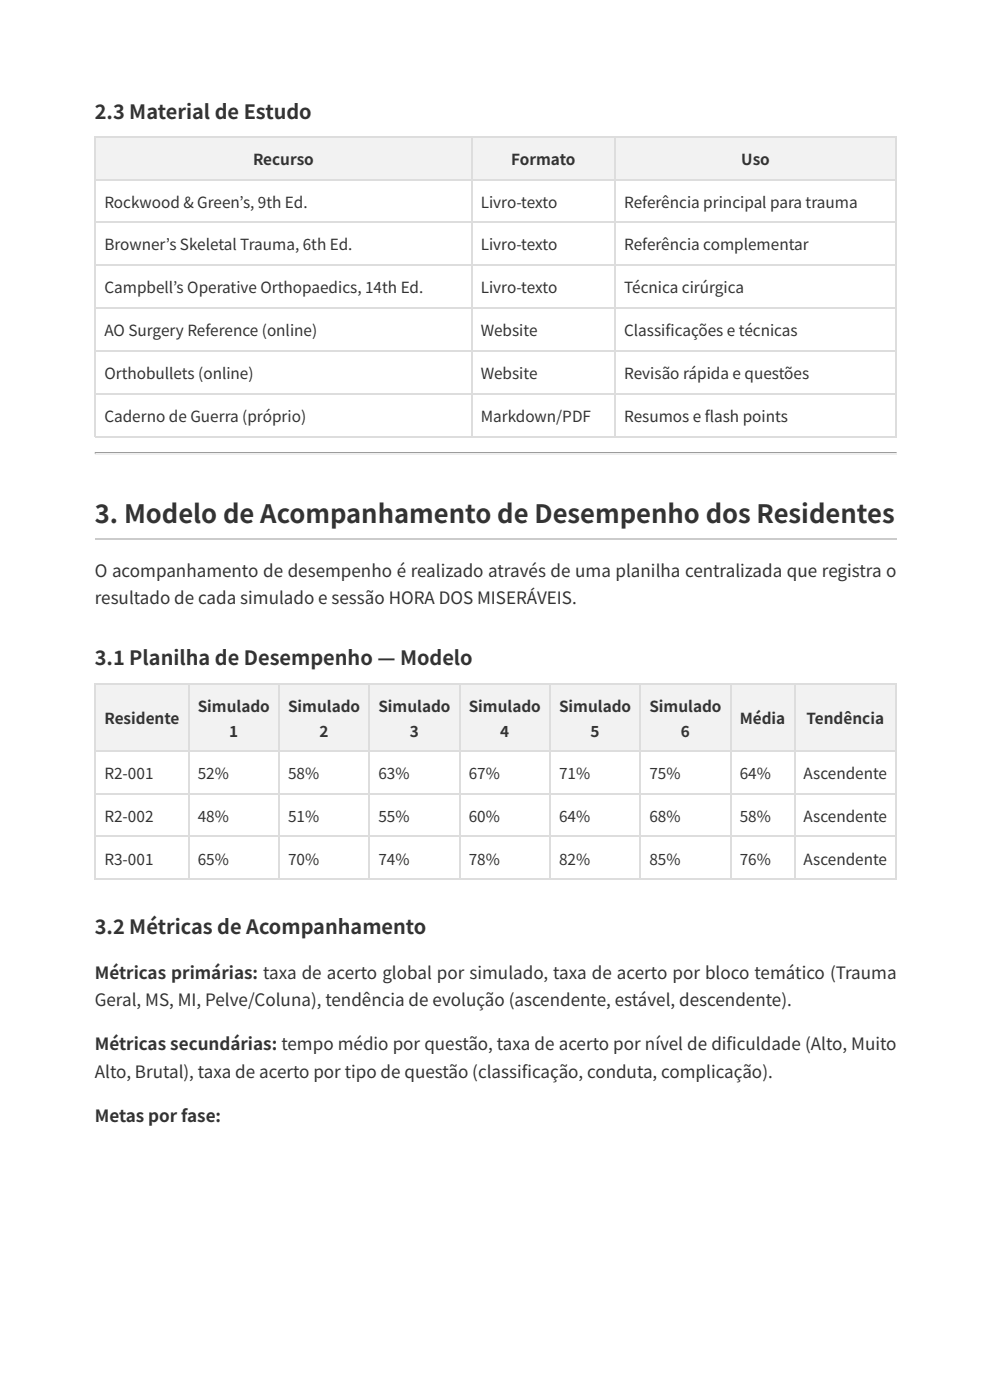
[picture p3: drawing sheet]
<svg xmlns="http://www.w3.org/2000/svg" width="210mm" height="297mm" viewBox="0 0 210 297" stroke-linecap="round" stroke-linejoin="round" font-family="sans-serif">
<defs><g id="words">
<text font-size="5.4" fill="#333" x="20.1" y="111">3. Modelo de Acompanhamento de Desempenho dos Residentes</text>
<g font-size="4.2" fill="#333">
<text x="20.1" y="25.3">2.3 Material de Estudo</text>
<text x="20.1" y="141.1">3.1 Planilha de Desempenho — Modelo</text>
<text x="20.1" y="198.1">3.2 Métricas de Acompanhamento</text>
</g>
<g font-size="3.6" fill="#333">
<text x="20.1" y="122.4">O acompanhamento de desempenho é realizado através de uma planilha centralizada que registra o</text>
<text x="20.1" y="128.2">resultado de cada simulado e sessão HORA DOS MISERÁVEIS.</text>
<text x="20.1" y="207.6">Métricas primárias: taxa de acerto global por simulado, taxa de acerto por bloco temático (Trauma</text>
<text x="20.1" y="213.5">Geral, MS, MI, Pelve/Coluna), tendência de evolução (ascendente, estável, descendente).</text>
<text x="20.1" y="222.8">Métricas secundárias: tempo médio por questão, taxa de acerto por nível de difi culdade (Alto, Muito</text>
<text x="20.1" y="228.7">Alto, Brutal), taxa de acerto por tipo de questão (classifi cação, conduta, complicação).</text>
<text x="20.1" y="237.9">Metas por fase:</text>
</g>
<g font-size="3.3" fill="#333">
<text x="53.7" y="35">Recurso</text>
<text x="108.4" y="35">Formato</text>
<text x="157.3" y="35">Uso</text>
<text x="22.1" y="44.1">Rockwood &amp; Green’s, 9th Ed.</text>
<text x="102" y="44.1">Livro-texto</text>
<text x="132.4" y="44.1">Referência principal para trauma</text>
<text x="22.1" y="53.1">Browner’s Skeletal Trauma, 6th Ed.</text>
<text x="102" y="53.1">Livro-texto</text>
<text x="132.4" y="53.1">Referência complementar</text>
<text x="22.1" y="62.2">Campbell’s Operative Orthopaedics, 14th Ed.</text>
<text x="102" y="62.2">Livro-texto</text>
<text x="132.4" y="62.2">Técnica cirúrgica</text>
<text x="22.1" y="71.2">AO Surgery Reference (online)</text>
<text x="102" y="71.2">Website</text>
<text x="132.4" y="71.2">Classifi cações e técnicas</text>
<text x="22.1" y="80.5">Orthobullets (online)</text>
<text x="102" y="80.5">Website</text>
<text x="132.4" y="80.5">Revisão rápida e questões</text>
<text x="22.1" y="89.6">Caderno de Guerra (próprio)</text>
<text x="102" y="89.6">Markdown/PDF</text>
<text x="132.4" y="89.6">Resumos e fl ash points</text>
<text x="22.1" y="153.6">Residente</text>
<text x="41.9" y="151.1">Simulado</text>
<text x="61.1" y="151.1">Simulado</text>
<text x="80.3" y="151.1">Simulado</text>
<text x="99.4" y="151.1">Simulado</text>
<text x="118.6" y="151.1">Simulado</text>
<text x="137.8" y="151.1">Simulado</text>
<text x="156.9" y="153.6">Média</text>
<text x="171.1" y="153.6">Tendência</text>
<text x="48.6" y="156.3">1</text>
<text x="67.8" y="156.3">2</text>
<text x="87" y="156.3">3</text>
<text x="106.1" y="156.3">4</text>
<text x="125.3" y="156.3">5</text>
<text x="144.5" y="156.3">6</text>
<text x="22.1" y="165.3">R2-001</text>
<text x="41.9" y="165.3">52%</text>
<text x="61.1" y="165.3">58%</text>
<text x="80.3" y="165.3">63%</text>
<text x="99.4" y="165.3">67%</text>
<text x="118.6" y="165.3">71%</text>
<text x="137.8" y="165.3">75%</text>
<text x="156.9" y="165.3">64%</text>
<text x="170.4" y="165.3">Ascendente</text>
<text x="22.1" y="174.4">R2-002</text>
<text x="41.9" y="174.4">48%</text>
<text x="61.1" y="174.4">51%</text>
<text x="80.3" y="174.4">55%</text>
<text x="99.4" y="174.4">60%</text>
<text x="118.6" y="174.4">64%</text>
<text x="137.8" y="174.4">68%</text>
<text x="156.9" y="174.4">58%</text>
<text x="170.4" y="174.4">Ascendente</text>
<text x="22.1" y="183.4">R3-001</text>
<text x="41.9" y="183.4">65%</text>
<text x="61.1" y="183.4">70%</text>
<text x="80.3" y="183.4">74%</text>
<text x="99.4" y="183.4">78%</text>
<text x="118.6" y="183.4">82%</text>
<text x="137.8" y="183.4">85%</text>
<text x="156.9" y="183.4">76%</text>
<text x="170.4" y="183.4">Ascendente</text>
</g>
</g></defs>
<g fill="#f2f2f2">
<path d="M20.3 29.2h79.7v9h-79.7z"/>
<path d="M100 29.2h30.5v9h-30.5z"/>
<path d="M130.5 29.2h59.7v9h-59.7z"/>
</g>
<path d="M20.1 29h170.1M20.1 38.1h170.1M20.2 28.9v63.8M100.1 28.9v63.8M130.4 28.9v63.8M20.1 47.1h170.1M20.1 56.2h170.1M20.1 65.2h170.1M20.1 74.5h170.1M20.1 83.6h170.1M20.1 92.6h170.1" fill="none" stroke="#ddd" stroke-width=".23"/>
<path d="M190.1 28.9v63.8" fill="none" stroke="#ddd" stroke-width=".21"/>
<path d="M20.1 96h170.1" fill="none" stroke="#9a9a9a" stroke-width=".23"/>
<path d="M20.1 96.2h170.1" fill="none" stroke="#eee" stroke-width=".23"/>
<path d="M190.2 95.9v.4h-.2z" fill="#eee"/>
<path d="M20.1 95.9h.2l-.2 .4z" fill="#9a9a9a"/>
<path d="M20.1 114.3h170.1" fill="none" stroke="#ccc" stroke-width=".23"/>
<g fill="#f2f2f2">
<path d="M20.3 145h19.7v14.2h-19.7z"/>
<path d="M40 145h19.2v14.2h-19.2z"/>
<path d="M59.2 145h19v14.2h-19z"/>
<path d="M78.2 145h19.3v14.2h-19.3z"/>
<path d="M97.5 145h19.2v14.2h-19.2z"/>
<path d="M116.7 145h19.2v14.2h-19.2z"/>
<path d="M135.9 145h19v14.2h-19z"/>
<path d="M154.9 145h13.6v14.2h-13.6z"/>
<path d="M168.5 145h21.7v14.2h-21.7z"/>
</g>
<g fill="none" stroke="#ddd" stroke-width=".23">
<path d="M20.1 145.1h170.1M20.1 159.3h170.1M20.2 145v41.6M40.1 145v41.6M59.1 145v41.6M78.4 145v41.6M97.6 145v41.6M116.6 145v41.6M135.8 145v41.6M155 145v41.6M168.6 145v41.6M20.1 168.4h170.1"/>
<path d="M20.1 177.4h170.1M20.1 186.5h170.1"/>
</g>
<path d="M190.1 145v41.6" fill="none" stroke="#ddd" stroke-width=".21"/>
<use href="#words"/>
</svg>
